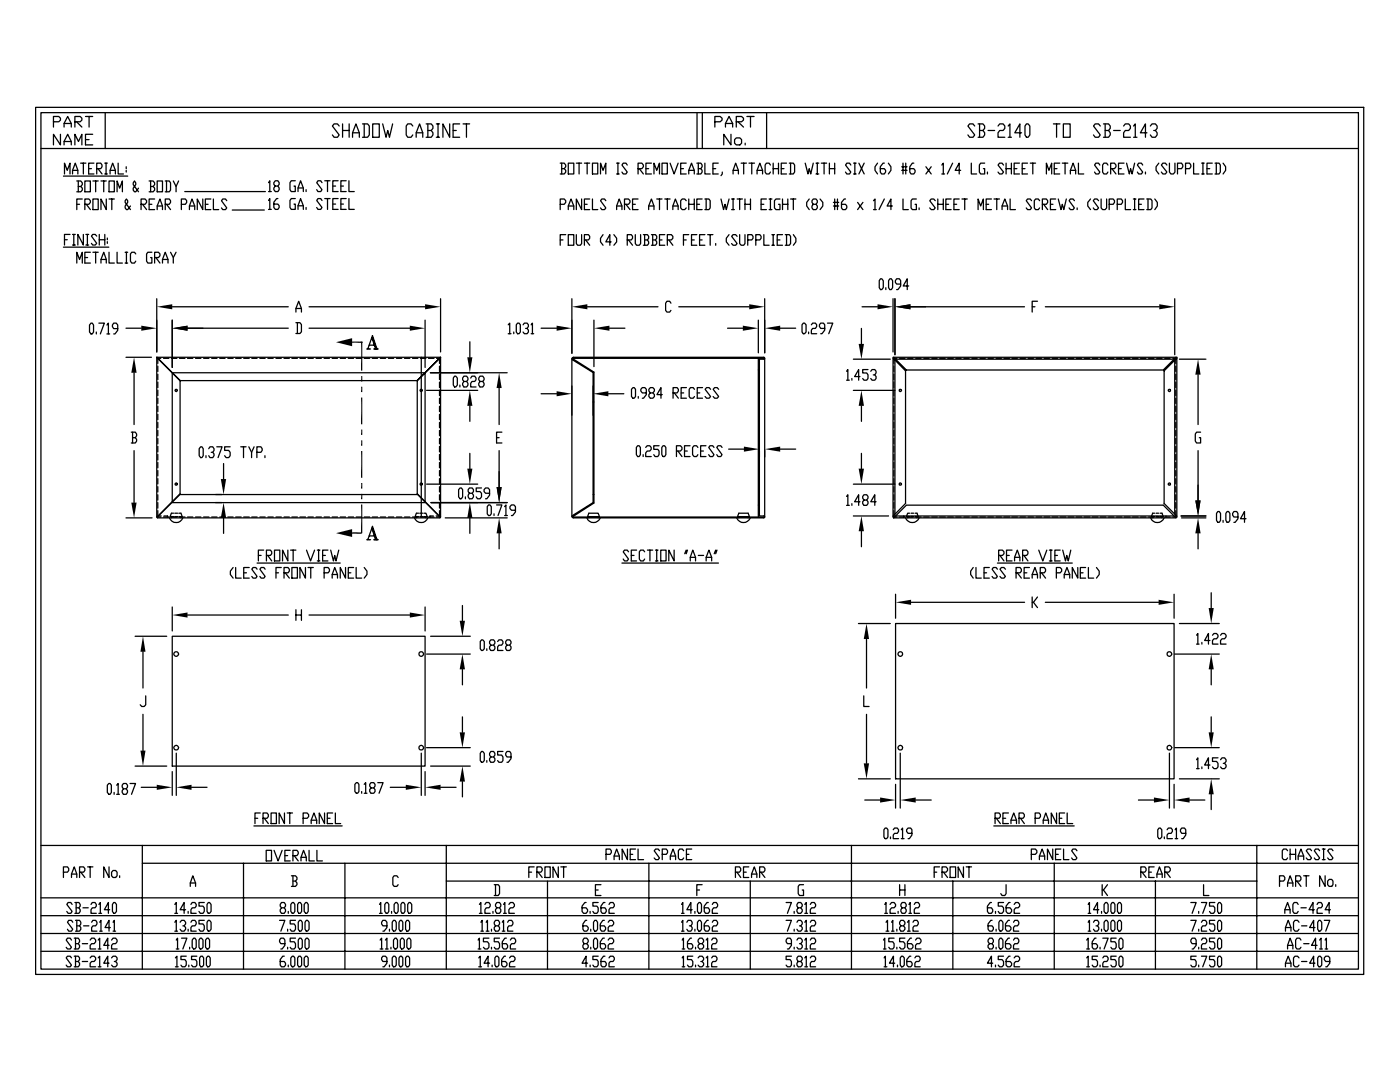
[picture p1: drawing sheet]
<svg xmlns="http://www.w3.org/2000/svg" width="279mm" height="216mm" viewBox="0 0 279 216" stroke-linecap="round" stroke-linejoin="round" font-family="sans-serif">
<g fill="none" stroke="#000" stroke-width=".25">
<path d="M7.1 21.4h265.1v173h-265.1zM8.2 22.5h262.9v170.9h-262.9zM8.2 29.6h262.9M10.7 24.3h1l.4-.3v-.4l-.4-.4h-1v2.2M12.1 26.8v2.1l-1.4-2.1v2.1M12.7 35.1h12.8M12.8 28.9v-.7l.7-1.4 .7 1.4v.7M12.8 25.4v-.8l.7-1.4 .7 1.4v.8M12.8 28.2h1.4M12.8 24.6h1.4M12.9 34.7v-2.1l.5 1.4 .6-1.4v2.1M14.5 34.7v-.7l.5-1.4 .5 1.4v.7"/>
<path d="M14.5 34h1M14.9 28.9v-2.1l.8 1.4 .6-1.4v2.1M14.9 24.3h1.1l.3-.3v-.4l-.3-.4h-1.1v2.2M15.3 24.3l1 1.1M15.3 36.1h.8l.3 .4v.3l-.3 .4M15.6 37.2h.5l.3 .3v.4l-.3 .4h-.8M15.6 36.1v2.2M16.1 32.6h1M16.4 39.7h-1.1v2.1M16.6 32.6v2.1M16.9 36.1h1.1v2.2h-1.1zM17.1 27.9h.7"/>
<path d="M17.1 23.2h1.4M17.7 33.7h.5M17.8 23.2v2.2M18.5 26.8h-1.4v2.1h1.4M18.5 39.7h1.1v2.1h-1.1zM18.5 36.1h1.1M18.8 32.6h-1.1v2.1h1.1M19.1 36.1v2.2M19.3 33.7h.8l.3-.4v-.4l-.3-.3h-.8v2.1M19.6 33.7l.8 1M20.2 36.1h1M20.7 36.1v2.2"/>
<path d="M20.9 32.6h.5M20.9 34.7h.5M21 22.5v7.1M21.2 32.6v2.1M21.2 39.7v2.1l-1-2.1v2.1M21.8 36.1h1v2.2h-1zM21.8 39.7h1M22 34.7v-.7l.5-1.4 .5 1.4v.7M22 34h1M22.3 39.7v2.1M23.4 38.3v-2.2l.5 1.4 .5-1.4v2.2M23.6 32.6v2.1h1"/>
<path d="M25.2 33.3v.4M25.2 34v.3M27.6 37.5l-.5 .8h-.3l-.2-.4v-.4l.5-.7v-.3l-.3-.4-.2 .4v.3l1 1.5M29.8 36.1h.8l.3 .4v.3l-.3 .4M30.1 37.2h.5l.3 .3v.4l-.3 .4h-.8M30.1 36.1v2.2M30.9 39.7h-1.1v2.1h1.1M31.4 36.1h1v2.2h-1zM33 36.1h.8l.2 .4v1.4l-.2 .4h-.8M33.2 36.1v2.2M34.6 36.1l.5 1.1v1.1M35.6 36.1l-.5 1.1"/>
<path d="M36.9 38.2h16.1M40.5 39.7v2.1l-1.1-2.1v2.1M42.1 39.7h-1.1v2.1h1.1M42.6 39.7v2.1h1M53.6 36.4l.2-.3v2.1M53.6 38.2h.5M54.9 37.1l-.2-.3v-.4l.2-.3h.6l.2 .3v.4l-.2 .3h-.6l-.2 .4v.3l.2 .4h.6l.2-.4v-.3l-.2-.4M55.5 39.6h-.3l-.5 .7v1.1l.2 .4h.6l.2-.4v-.3l-.2-.4h-.8M58.9 36.1h-.8l-.2 .3v1.4l.2 .4h.8v-1.1h-.2M58.9 39.6h-.8l-.2 .4v1.4l.2 .4h.8v-1.1h-.2M59.5 38.2v-.7l.5-1.4 .5 1.4v.7M59.5 37.5h1"/>
<path d="M61.1 37.8v.4M64.3 36.4l-.3-.3h-.5l-.3 .3 1.1 1.4-.3 .4h-.5l-.3-.4M64.8 36.1h1.1M64.8 39.6h1.1M65.4 36.1v2.1M65.4 39.6v2.2M66.4 37.1h.6M67.5 36.1h-1.1v2.1h1.1M67.5 39.6h-1.1v2.2h1.1M67.7 25.1l-.3-.4h-.7l-.4 .4 1.4 1.8-.3 .5h-.7l-.4-.5M68 37.1h.5M68.4 24.7v2.7"/>
<path d="M68.4 26h1.3M69.1 36.1h-1.1v2.1h1.1M69.1 39.6h-1.1v2.2h1.1M69.6 36.1v2.1h1.1M69.6 39.6v2.2h1.1M69.7 24.7v2.7M70.4 27.4v-.9l.6-1.8 .7 1.8v.9M70.4 26.5h1.3M72.3 24.7h1.1l.3 .4v1.8l-.3 .5h-1.1M72.7 24.7v2.7M74.4 24.7h1.3v2.7h-1.3zM76.4 24.7l.6 2.7 .4-1.4 .3 1.4 .7-2.7"/>
<path d="M82.4 25.1l-.4-.4h-.6l-.3 .4v1.8l.3 .5h.6l.4-.5M83.1 27.4v-.9l.6-1.8 .7 1.8v.9M83.1 26.5h1.3M85 24.7h1.1l.3 .4v.5l-.3 .4M85.4 26h.7l.3 .5v.4l-.3 .5h-1.1M85.4 24.7v2.7M87.1 24.7h.6M87.1 27.4h.6M87.4 24.7v2.7M89.7 24.7v2.7l-1.3-2.7v2.7M90.4 26h.7M91.7 24.7h-1.3v2.7h1.3"/>
<path d="M92.4 24.7h1.3M93.1 24.7v2.7M111.8 32.6h.8l.3 .3v.4l-.3 .4M112.1 33.7h.5l.3 .3v.3l-.3 .4h-.8M112.1 32.6v2.1M113.4 32.6h1.1v2.1h-1.1zM115 32.6h1.1M115.6 32.6v2.1M116.1 39.7v2.1l-1.1-2.1v2.1M116.6 32.6h1.1M117.2 32.6v2.1M117.7 39.7h-1.1v2.1h1.1"/>
<path d="M118.2 32.6h1.1v2.1h-1.1zM118.2 39.7v2.1h1.1M119.8 34.7v-2.1l.6 1.4 .5-1.4v2.1M123.1 32.6h.5M123.1 34.7h.5M123.3 32.6v2.1M125.2 32.9l-.3-.3h-.5l-.3 .3 1.1 1.4-.3 .4h-.5l-.3-.4M127.3 33.7h.8l.3-.4v-.4l-.3-.3h-.8v2.1M127.3 39.7h-1.1v2.1h1.1M127.6 33.7l.8 1M128.9 33.7h.6M130 32.6h-1.1v2.1h1.1"/>
<path d="M130.5 34.7v-2.1l.6 1.4 .5-1.4v2.1M131.1 39.7h1M131.6 39.7v2.1M132.1 32.6h1.1v2.1h-1.1zM132.7 39.7h1M133.2 39.7v2.1M133.7 32.6l.8 2.1 .8-2.1M135.8 33.7h.6M136.9 32.6h-1.1v2.1h1.1M137.5 34.7v-.7l.5-1.4 .6 1.4v.7M137.5 34h1.1M137.5 39.7v2.1"/>
<path d="M138.6 39.7v2.1M139.1 32.6h.8l.2 .3v.4l-.2 .4M139.1 22.5v7.1M139.4 33.7h.5l.2 .3v.3l-.2 .4h-.8M139.4 32.6v2.1M140.1 39.7h-1v2.1h1M140.2 22.5v7.1M140.7 32.6v2.1h1M140.7 39.7h.8l.2 .3v1.5l-.2 .3h-.8M140.9 39.7v2.1M142.3 33.7h.5M142.7 24.3h1l.4-.3v-.4l-.4-.4h-1v2.2"/>
<path d="M143.3 32.6h-1v2.1h1M143.9 39.7l.5 2.1 .3-1 .2 1 .6-2.1M144.1 34.3v.4l-.2 .4M144.8 25.4v-.8l.7-1.4 .7 1.4v.8M144.8 24.6h1.4M145.9 26.8v2.1l-1.5-2.1v2.1M146 39.7h.6M146.3 34.7v-.7l.5-1.4 .6 1.4v.7M146.3 34h1.1M146.3 39.7v2.1M146.9 24.3h1.1l.4-.3v-.4l-.4-.4h-1.1v2.2M146.9 27.5h.8l.3 .4v.7l-.3 .3h-.8l-.3-.3v-.7z"/>
<path d="M147.1 39.7h1.1M147.3 24.3l1.1 1.1M147.6 39.7v2.1M147.9 32.6h1.1M148.4 32.6v2.1M148.7 39.7v2.1M148.7 28.6v.3M149.1 23.2h1.4M149.5 32.6h1.1M149.8 23.2v2.2M149.8 39.7v2.1M150 32.6v2.1"/>
<path d="M151.1 34.7v-.7l.5-1.4 .6 1.4v.7M151.1 34h1.1M153 39.7h-1.1v2.1h1.1M153 22.5v7.1M153.5 39.7h.6M153.8 32.9l-.3-.3h-.5l-.3 .3v1.4l.3 .4h.5l.3-.4M153.8 39.7v2.1M154.3 33.7h1.1M154.3 32.6v2.1M155.4 32.6v2.1M155.7 39.7h-.8l-.3 .3v1.5l.3 .3h.8v-1h-.3M155.9 33.7h.6"/>
<path d="M156.2 39.7v2.1M157 32.6h-1.1v2.1h1.1M157.2 39.7v2.1M157.5 32.6h.8l.3 .3v1.4l-.3 .4h-.8M157.8 39.7h1M157.8 32.6v2.1M158.3 39.7v2.1M160.7 32.6l.5 2.1 .3-1 .3 1 .5-2.1M161.5 39.7l-.5 .7v.7l.5 .7M162.9 32.6h.5M162.9 34.7h.5M163.1 32.6v2.1"/>
<path d="M163.7 39.7l.5 .7v.7l-.5 .7M163.9 32.6h1.1M164.5 32.6v2.1M165.5 33.7h1.1M165.5 32.6v2.1M166.6 32.6v2.1M166.6 39.7v2.1M167.1 39.7v2.1M168.7 39.7h-.2l-.6 .7v1.1l.3 .3h.5l.3-.3v-.4l-.3-.3h-.8M169.8 32.9l-.3-.3h-.5l-.3 .3 1.1 1.4-.3 .4h-.5l-.3-.4M170.3 32.6h.6M170.3 34.7h.6"/>
<path d="M170.6 32.6v2.1M171.4 32.6l1.1 2.1M172.5 32.6l-1.1 2.1M175.1 32.6l-.5 .7v.7l.5 .7M176.5 32.6h-.3l-.5 .7v1l.2 .4h.6l.2-.4v-.3l-.2-.3h-.8M176.5 39.7l-1.1 2.1M177.3 32.6l.5 .7v.7l-.5 .7M180 34h1M180 33.3h1M180.2 39.7v2.1h1.1M180.2 32.6v2.1M180.8 32.6v2.1"/>
<path d="M182.4 32.6h-.3l-.5 .7v1l.2 .4h.6l.2-.4v-.3l-.2-.3h-.8M182.9 39.7h-.8l-.3 .3v1.5l.3 .3h.8v-1h-.3M184.8 33.3l1 1.4M185.8 33.3l-1 1.4M187.2 39.7v2.1M188 32.9l.3-.3v2.1M188 34.7h.5M188.3 39.7v2.1M189.8 39.7h-1v2.1h1M190.1 32.6l-1 2.1M191.4 39.7h-1v2.1h1M191.7 34h-1.1l.8-1.4v2.1"/>
<path d="M192 39.7h1M192.5 39.7v2.1M193.8 32.6v2.1h1.1M194.5 25.1l-.3-.4h-.7l-.3 .4 1.3 1.8-.3 .5h-.7l-.3-.5M195.2 24.7h1l.3 .4v.5l-.3 .4M195.5 26h.7l.3 .5v.4l-.3 .5h-1M195.5 24.7v2.7M196.5 32.6h-.8l-.2 .3v1.4l.2 .4h.8v-1h-.2M197.1 34.3v.4M197.2 26h1.3M197.9 39.7h-1.1v2.1h1.1M198.4 39.7h1.1"/>
<path d="M198.9 39.7v2.1M199.2 25.1l.3-.4h.7l.3 .4v.5l-.3 .4h-.7l-.3 .5v.9h1.3M200.3 32.9l-.3-.3h-.5l-.3 .3 1.1 1.4-.3 .4h-.5l-.3-.4M200.8 33.7h1M200.8 32.6v2.1M201.2 25.1l.3-.4v2.7M201.2 27.4h.6M201.6 39.7v2.1h1M201.8 32.6v2.1M202.4 33.7h.5M203.5 32.6h-1.1v2.1h1.1M203.9 26.5h-1.4l1-1.8v2.7"/>
<path d="M204 33.7h.6M204.9 24.7h.3l.3 .4v1.8l-.3 .5h-.3l-.3-.5v-1.8zM205.1 32.6h-1.1v2.1h1.1M205.6 32.6h1.1M206.1 32.6v2.1M208.8 34.7v-2.1l.5 1.4 .6-1.4v2.1M210.2 24.7h1.3M210.4 33.7h.5M210.7 39.7h-1.1v2.1h1.1M210.9 24.7v2.7M211.2 39.7l.6 2.1 .2-1 .3 1 .5-2.1M211.5 32.6h-1.1v2.1h1.1"/>
<path d="M212 32.6h1.1M212.2 24.7h1.4v2.7h-1.4zM212.6 32.6v2.1M213.6 34.7v-.7l.6-1.4 .5 1.4v.7M213.6 34h1.1M215.2 32.6v2.1h1.1M217.6 39.7l-.5 .7v.7l.5 .7M219.5 32.9l-.3-.3h-.5l-.3 .3 1.1 1.4-.3 .4h-.5l-.3-.4M219.6 25.1l-.4-.4h-.6l-.4 .4 1.4 1.8-.4 .5h-.6l-.4-.5M219.8 39.7v1.8l.2 .3h.6l.3-.3v-1.8M220.2 24.7h1l.4 .4v.5l-.4 .4M220.6 26h.6l.4 .5v.4l-.4 .5h-1"/>
<path d="M220.6 24.7v2.7M221.1 32.9l-.2-.3h-.6l-.3 .3v1.4l.3 .4h.6l.2-.4M221.7 33.7h.7l.3-.4v-.4l-.3-.3h-.7v2.1M221.9 33.7l.8 1M222.2 26h1.4M223.2 33.7h.6M224.2 25.1l.4-.4h.7l.3 .4v.5l-.3 .4h-.7l-.4 .5v.9h1.4M224.3 32.6h-1.1v2.1h1.1M224.6 39.7v2.1h1M224.8 32.6l.6 2.1 .2-1 .3 1 .5-2.1M226.2 39.7h.5M226.2 25.1l.4-.4v2.7"/>
<path d="M226.2 27.4h.7M226.4 39.7v2.1M228 32.9l-.2-.3h-.6l-.2 .3 1 1.4-.2 .4h-.6l-.2-.4M228.3 39.7h-1.1v2.1h1.1M228.6 34.3v.4M228.9 39.7h.8l.2 .3v1.5l-.2 .3h-.8M228.9 26.5h-1.3l1-1.8v2.7M229.1 39.7v2.1M229.6 25.1l.3-.4h.7l.3 .4v.5l-.3 .4h-.3M230.5 39.7l.5 .7v.7l-.5 .7M230.6 26l.3 .5v.4l-.3 .5h-.7l-.3-.5M231.3 32.6l-.6 .7v.7l.6 .7"/>
<path d="M232.9 32.9l-.3-.3h-.5l-.3 .3 1.1 1.4-.3 .4h-.5l-.3-.4M233.4 32.6v1.7l.3 .4h.5l.3-.4v-1.7M235 33.7h.8l.3-.4v-.4l-.3-.3h-.8v2.1M236.6 33.7h.8l.3-.4v-.4l-.3-.3h-.8v2.1M238.2 32.6v2.1h1.1M239.8 32.6h.5M239.8 34.7h.5M240.1 32.6v2.1M240.9 33.7h.5M241.9 32.6h-1v2.1h1M242.5 32.6h.8l.2 .3v1.4l-.2 .4h-.8M242.7 32.6v2.1"/>
<path d="M244.1 32.6l.5 .7v.7l-.5 .7M12.7 49.3h9M12.9 47.8h.5M14 46.8h-1.1v2.1M14.5 46.8h.5M14.5 48.9h.5M14.7 46.8v2.1M15.3 52.5v-2.2l.6 1.5 .5-1.5v2.2M15.3 40.8h.6M16.6 46.8v2.1l-1.1-2.1v2.1M16.9 40.8h.8l.3-.4v-.4l-.3-.3h-.8v2.1M16.9 51.4h.6"/>
<path d="M17.1 46.8h.6M17.1 48.9h.6M17.2 40.8l.8 1M17.4 46.8v2.1M18 50.3h-1.1v2.2h1.1M18.5 50.3h1.1M19.1 50.3v2.2M19.3 47.1l-.3-.3h-.5l-.3 .3 1.1 1.5-.3 .3h-.5l-.3-.3M19.8 47.8h1.1M19.8 46.8v2.1M20.2 52.5v-.7l.5-1.5 .5 1.5v.7M20.2 51.8h1"/>
<path d="M20.9 46.8v2.1M21.4 47.5v.3M21.4 48.2v.4M21.8 50.3v2.2h1M23.4 50.3v2.2h1M25 52.5h.5M25 50.3h.5M25.2 50.3v2.2M26 41.1l-.5 .7h-.3l-.2-.3v-.4l.5-.7v-.4l-.3-.3-.2 .3v.4l1 1.4M27.1 50.7l-.3-.4h-.5l-.3 .4v1.4l.3 .4h.5l.3-.4M28.2 40.8h.8l.3-.4v-.4l-.3-.3h-.8v2.1M28.4 40.8l.9 1"/>
<path d="M29.8 40.8h.5M30.3 50.3h-.8l-.2 .4v1.4l.2 .4h.8v-1.1h-.2M30.9 51.4h.7l.3-.3v-.4l-.3-.4h-.7v2.2M31.1 51.4l.8 1.1M31.3 59.6v10.6M31.4 41.8v-.7l.5-1.4 .5 1.4v.7M31.4 41.1h1M32.4 52.5v-.7l.6-1.5 .5 1.5v.7M32.4 51.8h1.1M33 40.8h.8l.2-.4v-.4l-.2-.3h-.8v2.1M33.2 40.8l.8 1M34 50.3l.6 1.1v1.1"/>
<path d="M35.1 50.3l-.5 1.1M36.2 40.8h.8l.3-.4v-.4l-.3-.3h-.8v2.1M37.8 41.8v-.7l.5-1.4 .6 1.4v.7M37.8 41.1h1.1M41 40.8h.5M45.3 40l-.3-.3h-.6l-.2 .3 1.1 1.5-.3 .3h-.6l-.2-.3M46.4 41.9h6.3M53.6 40l.2-.4v2.2M53.6 41.8h.5M59.5 41.8v-.7l.5-1.5 .5 1.5v.7M59.5 41.1h1M61.1 41.4v.4"/>
<path d="M64.3 40l-.3-.4h-.5l-.3 .4 1.1 1.4-.3 .4h-.5l-.3-.4M66.4 40.7h.6M68 40.7h.5M87.9 59.6v10.6M111.8 40.8h.8l.3-.4v-.4l-.3-.3h-.8v2.1M111.8 47.9h.6M112.9 46.8h-1.1v2.1M113.4 41.8v-.7l.6-1.4 .5 1.4v.7M113.4 46.8h1.1v2.1h-1.1zM113.4 41.1h1.1M114.1 59.6v10.9M115 46.8v1.8l.3 .3h.5l.3-.3v-1.8"/>
<path d="M116.6 47.9h.8l.3-.4v-.3l-.3-.4h-.8v2.1M116.6 40.8h.6M116.9 47.9l.8 1M120.4 46.8l-.6 .7v.8l.6 .6M120.9 40l-.3-.3h-.5l-.3 .3 1.1 1.5-.3 .3h-.5l-.3-.3M122 48.3h-1.1l.8-1.5v2.1M122.5 46.8l.6 .7v.8l-.6 .6M123.1 41.8v-.7l.5-1.4 .5 1.4v.7M123.1 41.1h1M124.6 40.8h.8l.3-.4v-.4l-.3-.3h-.8v2.1M124.9 40.8l.8 1M125.2 47.9h.8l.2-.4v-.3l-.2-.4h-.8v2.1"/>
<path d="M125.4 47.9l.8 1M126.2 40.8h.6M126.8 46.8v1.8l.2 .3h.6l.2-.3v-1.8M128.4 46.8h.8l.3 .4v.3l-.3 .4M128.7 47.9h.5l.3 .4v.3l-.3 .3h-.8M128.7 46.8v2.1M129.5 41.8v-.7l.5-1.4 .5 1.4v.7M129.5 41.1h1M130 46.8h.8l.3 .4v.3l-.3 .4M130.3 47.9h.5l.3 .4v.3l-.3 .3h-.8M130.3 46.8v2.1M131.6 47.9h.5"/>
<path d="M132.7 46.8h-1.1v2.1h1.1M133.2 47.9h.8l.3-.4v-.3l-.3-.4h-.8v2.1M133.5 47.9l.8 1M134.3 41.8v-.7l.5-1.4 .5 1.4v.7M134.3 41.1h1M136.4 47.9h.5M136.9 40l-.2-.3h-.6l-.3 .3v1.5l.3 .3h.6l.2-.3M137.5 46.8h-1.1v2.1M137.5 40.8h1.1M138 47.9h.6M139.1 46.8h-1.1v2.1h1.1M139.1 40.8h.5"/>
<path d="M139.6 47.9h.5M140.7 46.8h-1.1v2.1h1.1M141.2 46.8h1.1M141.7 46.8v2.1M142.8 48.6v.3M145.5 46.8l-.6 .7v.8l.6 .6M146 41.8h.6M147.1 47.2l-.3-.4h-.5l-.3 .4 1.1 1.4-.3 .3h-.5l-.3-.3M147.6 46.8v1.8l.3 .3h.5l.3-.3v-1.8M148.7 40.8h1.1M149.2 47.9h.8l.3-.4v-.3l-.3-.4h-.8v2.1M150.8 47.9h.8l.3-.4v-.3l-.3-.4h-.8v2.1"/>
<path d="M151.9 40.8h.5M152.4 46.8v2.1h1.1M152.6 59.6v10.8M153.5 41.8h.6M154.1 46.8h.5M154.1 48.9h.5M154.3 46.8v2.1M155.1 47.9h.6M156.2 46.8h-1.1v2.1h1.1M156.2 40.8h1M156.7 46.8h.8l.3 .4v1.4l-.3 .3h-.8M157 46.8v2.1"/>
<path d="M158.3 46.8l.5 .7v.8l-.5 .6M162.3 40.8l-.2-.4v-.4l.2-.3h.6l.2 .3v.4l-.2 .4h-.6l-.2 .3v.4l.2 .3h.6l.2-.3v-.4l-.2-.3M166.3 41.1h1.1M166.3 40.4h1.1M171.2 40.4l1 1.4M172.2 40.4l-1 1.4M174.3 40l.3-.3v2.1M174.3 41.8h.6M175.7 55.6h.3l.3 .4v1.4l-.3 .4h-.3l-.2-.4v-1.4zM176.8 57.4v.4M177.6 55.6h.3l.2 .4v1.4l-.2 .4h-.3l-.3-.4v-1.4zM178.1 41.1h-1.1l.8-1.4v2.1"/>
<path d="M178.2 59.6v10.6M178.6 59.6v11.2M179.7 56.7h-.8l-.2-.4v-.3l.2-.4h.6l.2 .4v1.1l-.5 .7h-.3M181.4 57.1h-1.1l.8-1.5v2.2M183.4 41.5v.3M186.6 40l-.2-.3h-.6l-.3 .3 1.1 1.5-.2 .3h-.6l-.3-.3M187.2 40.8h1.1M188.8 40.8h.5M190.4 40.8h.5M195.2 41.8v-2.1l.5 1.4 .6-1.4v2.1M196.8 40.8h.5M200 41.8v-.7l.5-1.4 .6 1.4v.7"/>
<path d="M200 41.1h1.1M205.9 40l-.3-.3h-.5l-.3 .3 1.1 1.5-.3 .3h-.5l-.3-.3M207.5 40l-.3-.3h-.5l-.3 .3v1.5l.3 .3h.5l.3-.3M208 40.8h.8l.3-.4v-.4l-.3-.3h-.8v2.1M208.3 40.8l.8 1M209.6 40.8h.5M214.4 40l-.2-.3h-.6l-.2 .3 1 1.5-.2 .3h-.6l-.2-.3M215 41.5v.3M219.2 40l-.3-.3h-.5l-.2 .3 1 1.5-.3 .3h-.5l-.2-.3M221.4 40.8h.8l.2-.4v-.4l-.2-.3h-.8v2.1M223 40.8h.8l.2-.4v-.4l-.2-.3h-.8v2.1M226.2 41.8h.5"/>
<path d="M227.2 40.8h.6M234.4 59.6v11.2M18.2 64.5h.2l.3 .4v1.4l-.3 .3h-.2l-.3-.3v-1.4zM19.2 66.3v.3M19.7 64.5h1.1l-.8 2.1M21.3 64.9l.3-.4v2.1M21.3 66.6h.6M23.5 65.6h-.8l-.3-.4v-.3l.3-.4h.5l.3 .4v1l-.6 .7h-.2M25.1 71.3h5.1M25.1 65.5h3.1M26.8 74.4v10.3M31.3 71.3l4.6 4.7v22.5l-4.6 4.7"/>
<path d="M31.3 71.3l4.7 4.6h47.2l4.7-4.6M31.5 73.1v1M31.5 74.7v1M31.5 76.2v1.1M31.5 77.9v1.1M31.5 79.5v1M32.1 71.5h-.6v1M32.6 71.5h1.1M34.2 71.5h1.1M34.4 61.2h23.1M34.4 63.9v9.4M35 77.7h.3l.1 .2-.2 .2-.3-.2z"/>
<path d="M35.8 71.5h1.1M37.4 71.5h1.1M37.4 65.5h20.1M39 71.5h1.1M40.6 71.5h1.1M42.2 71.5h1.1M43.9 71.5h1M45.5 71.5h1M47 71.5h1.1M48.6 71.5h1.1M50.2 71.5h1.1M51.9 71.5h1"/>
<path d="M53.5 71.5h1M55.1 71.5h1M56.7 71.5h1M58.3 71.5h1.1M59.1 62.3v-.7l.5-1.5 .6 1.5v.7M59.1 64.4h.8l.3 .4v1.4l-.3 .3h-.8M59.1 61.6h1.1M59.4 64.4v2.1M59.9 71.5h1.1M61.5 71.5h1M61.7 61.2h23.1M61.7 65.5h20.1"/>
<path d="M63.1 71.5h1M64.7 71.5h1M66.3 71.5h1.1M67.9 71.5h1.1M69.5 71.5h1.1M71.1 71.5h1.1M72.1 68.3h.2M72.2 68.3v5.7M72.2 79.3v5.4M72.7 71.5h1.1M73.2 69.6h.8M73.3 69.6l.1-.1 .3 .1"/>
<path d="M73.4 69.5l.9-2.5 .9 2.6M73.7 68.9h1.1M74.2 67.4l.8 2.2M74.3 71.5h1.1M74.3 67.4l.8 2.2M74.6 69.6h.9M75 69.5l-.3 .1M75 69.4l-.2 .2M75.1 69.4l.3 .2M75.9 71.5h1.1M77.5 71.5h1.1M79.1 71.5h1.1"/>
<path d="M80.7 71.5h1.1M82.3 71.5h1.1M83.9 77.7h.3l.1 .2-.2 .2-.3-.2zM83.9 71.5h1.1M84.1 71.3v31.9M84.8 63.9v9.4M85.1 77.9h10.2M85.5 71.5h1.1M85.9 74.4h15.3M87.1 71.5h.6v1M87.7 73.1v1M87.7 74.7v1"/>
<path d="M87.7 76.2v1.1M87.7 77.9v1.1M87.7 79.5v1M87.9 71.3l-4.6 4.7v22.5l4.6 4.7M90.7 75.1h.3l.3 .3v1.4l-.3 .4h-.3l-.2-.4v-1.4zM91.8 76.8v.4M92.6 76.1l-.3-.3v-.4l.3-.3h.5l.3 .3v.4l-.3 .3h-.5l-.3 .4v.3l.3 .4h.5l.3-.4v-.3l-.3-.4M93.8 68.2v3.1M93.9 75.4l.3-.3h.5l.3 .3v.4l-.3 .3h-.5l-.3 .4v.7h1.1M95.8 76.1l-.3-.3v-.4l.3-.3h.6l.2 .3v.4l-.2 .3h-.6l-.3 .4v.3l.3 .4h.6l.2-.4v-.3l-.2-.4M99.6 77.4v7.3M101.4 64.8l.3-.3v2.1"/>
<path d="M101.4 66.6h.6M102.5 66.3v.3M103.3 64.5h.3l.2 .3v1.5l-.2 .3h-.3l-.3-.3v-1.5zM104.4 64.8l.2-.3h.6l.3 .3v.4l-.3 .3h-.3M105.2 65.5l.3 .4v.4l-.3 .3h-.6l-.2-.3M106 64.8l.3-.3v2.1M106 66.6h.5M108 78.6h3.1M108 65.5h3.1M114.1 71.5v31.6M117.2 61.2h14.1M118.4 77v21.7"/>
<path d="M118.5 63.9v9.3M121.4 78.6h3.1M121.6 65.5h3.1M126.3 77.3h.3l.2 .4v1.4l-.2 .4h-.3l-.3-.4v-1.4zM127.4 79.1v.4M129 78.4h-.8l-.3-.4v-.3l.3-.4h.5l.3 .4v1l-.6 .8h-.2M129.8 78.4l-.3-.4v-.3l.3-.4h.5l.3 .4v.3l-.3 .4h-.5l-.3 .3v.4l.3 .4h.5l.3-.4v-.4l-.3-.3M132.2 78.7h-1.1l.8-1.4v2.2M133.9 60.5l-.3-.4h-.5l-.3 .4v1.4l.3 .4h.5l.3-.4M134.3 78.4h.8l.3-.4v-.3l-.3-.4h-.8v2.2M134.6 78.4l.8 1.1M135.5 61.2h14"/>
<path d="M135.9 78.4h.5M137 77.3h-1.1v2.2h1.1M138.6 77.7l-.3-.4h-.5l-.3 .4v1.4l.3 .4h.5l.3-.4M139.1 78.4h.6M140.2 77.3h-1.1v2.2h1.1M141.8 77.7l-.3-.4h-.5l-.3 .4 1.1 1.4-.3 .4h-.5l-.3-.4M143.4 77.7l-.3-.4h-.5l-.3 .4 1.1 1.4-.3 .4h-.5l-.3-.4M145.2 65.5h3.1M151.3 71.5v2.3h.3M151.3 63.9v6.5M151.3 73.8v27M151.6 73.8v27"/>
<path d="M152.4 71.5h-38.1l4.2 2.8v5.9h-.1v-5.9l-4.1-2.5-.2-.2 .3-.3h38.2v.3l-1 .1v2.1M152.6 71.5v31.7M155.7 65.5h3.1M160.3 64.5h.3l.3 .3v1.5l-.3 .3h-.3l-.2-.3v-1.5zM161.4 66.3v.3M161.9 64.8l.3-.3h.5l.3 .3v.4l-.3 .3h-.5l-.3 .4v.7h1.1M164.6 65.5h-.8l-.3-.3v-.4l.3-.3h.5l.3 .3v1.1l-.6 .7h-.2M165.1 64.5h1.1l-.8 2.1M169 74.1l.2-.4v2.2M169 75.9h.5M170 75.5v.4M170.3 71.7h7.4"/>
<path d="M170.3 77.9h8.3M171.6 75.1h-1l.8-1.4v2.2M171.9 65.5v3.1M172 61.2h3.1M173.2 73.7h-1v.7h.8l.2 .4v.7l-.2 .4h-.6l-.2-.4M173.8 74.1l.2-.4h.6l.2 .4v.3l-.2 .4h-.3M174.6 74.8l.2 .3v.4l-.2 .4h-.6l-.2-.4M178.2 71.5l2.5 2.5v26.5l-2.5 2.5M178.4 71.3l2.5 2.5h51.3l2.5-2.5M178.4 73.1v1M178.4 74.7v1M178.4 76.2v1.1"/>
<path d="M178.4 77.9v1.1M178.4 79.5v1M178.6 71.8v30.8M178.8 71.7h55.5M179 71.5h-.6v1M179.5 71.5h1.1M181.1 71.5h1.1M181.7 61.2h22.8M182.8 71.5h1M184.4 71.5h1M186 71.5h1M187.5 71.5h1.1"/>
<path d="M189.1 71.5h1.1M190.8 71.5h1M192.4 71.5h1M194 71.5h1M195.6 71.5h1M197.2 71.5h1M198.8 71.5h1.1M200.4 71.5h1.1M202 71.5h1M203.6 71.5h1M205.2 71.5h1M206 61.2h.5"/>
<path d="M206.8 71.5h1.1M207.1 60.1h-1.1v2.2M208.4 71.5h1.1M208.6 61.2h22.8M210 71.5h1.1M211.6 71.5h1.1M213.2 71.5h1.1M214.8 71.5h1.1M216.4 71.5h1.1M218 71.5h1.1M219.6 71.5h1.1M221.2 71.5h1.1"/>
<path d="M222.8 71.5h1.1M224.4 71.5h1.1M226 71.5h1.1M227.6 71.5h1.1M229.2 71.5h1.1M230.8 71.5h1.1M232.5 71.5h1M233.2 77.7h.4v.4h-.4zM234.1 71.5h.6v1M234.4 71.8v30.8M234.7 73.1v1M234.7 74.7v1"/>
<path d="M234.7 76.2v1.1M234.7 77.9v1.1M234.7 79.5v1M234.9 71.5l-2.6 2.5v26.5l2.6 2.5M235.4 71.7h5.3M239.1 74.8v9.9M26.2 86.2h.8l.3 .4v.4l-.3 .3M26.5 87.3h.5l.3 .4v.3l-.3 .4h-.8M26.5 86.2v2.2M26.8 89.9v10.4M31.5 81.1v1M31.5 82.7v1"/>
<path d="M31.5 84.3v1M31.5 85.9v1.1M31.5 87.5v1.1M31.5 89.1v1.1M31.5 90.7v1.1M31.5 92.3v1M31.5 93.9v1.1M31.5 95.5v1.1M31.5 97.1v1.1M31.5 98.7v1.1M35.9 98.7h47.5l4.4 4.5v.1h-56.4v-.1zM40 89.2h.3l.3 .3v1.4l-.3 .4h-.3l-.2-.4v-1.4z"/>
<path d="M41.1 90.9v.4M41.7 89.5l.2-.3h.6l.2 .3v.4l-.2 .4h-.3M42.5 90.3l.2 .3v.3l-.2 .4h-.6l-.2-.4M43.3 89.2h1l-.8 2.1M44.6 92.5v3.1M45.9 89.2h-1.1v.7h.8l.3 .4v.6l-.3 .4h-.5l-.3-.4M48 89.2h1.1M48.6 89.2v2.1M49.7 89.2l.5 1.1v1M50.7 89.2l-.5 1.1M51.3 90.3h.8l.2-.4v-.4l-.2-.3h-.8v2.1M52.9 90.9v.4"/>
<path d="M72.2 90v5.3M85.1 96.6h10.2M87.7 81.1v1M87.7 82.7v1M87.7 84.3v1M87.7 85.9v1.1M87.7 87.5v1.1M87.7 89.1v1.1M87.7 90.7v1.1M87.7 92.3v1M87.7 93.9v1.1M87.7 95.5v1.1"/>
<path d="M87.7 97.1v1.1M87.7 98.7v1.1M91.8 97.4h.3l.2 .3v1.4l-.2 .4h-.3l-.3-.4v-1.4zM92.9 99.1v.4M93.7 98.4l-.3-.3v-.4l.3-.3h.5l.3 .3v.4l-.3 .3h-.5l-.3 .4v.3l.3 .4h.5l.3-.4v-.3l-.3-.4M93.8 81v3.1M93.8 90.5v3M96.1 97.4h-1.1v.7h.8l.3 .3v.7l-.3 .4h-.5l-.3-.4M97.7 98.4h-.8l-.3-.3v-.4l.3-.3h.5l.3 .3v1.1l-.5 .7h-.3M99.1 87.3h.5M99.6 89.9v7.3M100.2 86.2h-1.1v2.2h1.1"/>
<path d="M118.5 80.2v18.5M127.3 88.9h.3l.2 .4v1.4l-.2 .4h-.3l-.3-.4v-1.4zM128.4 90.7v.4M128.9 89.3l.3-.4h.5l.3 .4v.4l-.3 .3h-.5l-.3 .4v.7h1.1M131.5 88.9h-1v.8h.8l.2 .3v.7l-.2 .4h-.6l-.2-.4M132.3 88.9h.3l.3 .4v1.4l-.3 .4h-.3l-.2-.4v-1.4zM135 90h.8l.3-.3v-.4l-.3-.4h-.8v2.2M135.3 90l.8 1.1M136.6 90h.6M137.7 88.9h-1.1v2.2h1.1M139.3 89.3l-.3-.4h-.5l-.3 .4v1.4l.3 .4h.5l.3-.4M139.8 90h.6"/>
<path d="M140.9 88.9h-1.1v2.2h1.1M142.5 89.3l-.3-.4h-.5l-.3 .4 1.1 1.4-.3 .4h-.5l-.3-.4M144.1 89.3l-.3-.4h-.5l-.3 .4 1.1 1.4-.3 .4h-.5l-.3-.4M145.4 89.6h3.1M155.7 89.6h3.1M169 99.1l.2-.4v2.1M170.3 96.6h8.3M171.9 81v3.1M171.9 90.5v3M172.4 99.8l-.2-.4v-.3l.2-.4h.6l.2 .4v.3l-.2 .4h-.6l-.2 .3v.4l.2 .3h.6l.2-.3v-.4l-.2-.3M178.4 81.1v1M178.4 82.7v1"/>
<path d="M178.4 84.3v1M178.4 85.9v1.1M178.4 87.5v1.1M178.4 89.1v1.1M178.4 90.7v1.1M178.4 92.3v1M178.4 93.9v1.1M178.4 95.5v1.1M178.4 97.1v1.1M178.4 98.7v1.1M234.7 81.1v1M234.7 82.7v1"/>
<path d="M234.7 84.3v1M234.7 85.9v1.1M234.7 87.5v1.1M234.7 89.1v1.1M234.7 90.7v1.1M234.7 92.3v1M234.7 93.9v1.1M234.7 95.5v1.1M234.7 97.1v1.1M234.7 98.7v1.1M239.1 89.9v10M239.6 86.2h-.8l-.3 .4v1.4l.3 .4h.8v-1.1h-.2"/>
<path d="M25.1 103.3h5.3M31.5 101.9v1.1h.7M31.5 100.3v1.1M32.1 103.2h-.8v-31.9h56.6v31.9h-.8M32.6 103.2h1.1M32.7 103h.7v.2M33.8 103.3a1.42 1.42 0 0 0 1.4 1 1.42 1.42 0 0 0 1.3-1M34.2 103.2h1.1M34.2 103.1v.2M34.3 100.3h50.6M34.4 100.1v-25.7h50.4v25.7M34.6 102.4h-.4l-.2 .7h.6"/>
<path d="M34.9 103.1h.5M34.9 102.4h.5M35.7 102.4h.4l.3 .7h-.7M35.8 103.2h1.1M36.1 103.1v.2M37.4 103.2h1.1M39 103.2h1.1M40.6 103.2h1.1M42.2 103.2h1.1M43.9 103.2h1M44.6 103.3v3.1M45.5 103.2h1"/>
<path d="M46.5 113.2l-.5 .8v.6l.5 .8M47 113.2v2.2h1.1M47 103.2h1.1M48.6 103.2h1.1M48.6 114.3h.6M49.7 113.2h-1.1v2.2h1.1M50.2 103.2h1.1M51.3 113.6l-.2-.4h-.6l-.3 .4 1.1 1.4-.2 .4h-.6l-.3-.4M51.3 112.4h16.6M51.6 110.8h.5M51.9 103.2h1M52.6 109.8h-1v2.1"/>
<path d="M52.9 113.6l-.2-.4h-.6l-.2 .4 1 1.4-.2 .4h-.6l-.2-.4M53.2 110.8h.8l.2-.3v-.4l-.2-.3h-.8v2.1M53.4 110.8l.8 1.1M53.5 103.2h1M54.8 109.8h1v2.1h-1zM55.1 103.2h1M55.1 114.3h.5M56.1 113.2h-1v2.2M56.7 114.3h.8l.2-.3v-.4l-.2-.4h-.8v2.2M56.7 103.2h1M56.9 114.3l.8 1.1M57.4 109.8v2.1l-1-2.1v2.1"/>
<path d="M58 109.8h1.1M58.3 113.2h1.1v2.2h-1.1zM58.3 103.2h1.1M58.5 109.8v2.1M59.9 103.2h1.1M61 113.2v2.2l-1.1-2.2v2.2M61.2 109.8l.8 2.1 .8-2.1M61.5 103.2h1M61.5 113.2h1M62 113.2v2.2M63.1 103.2h1M63.3 109.8h.5"/>
<path d="M63.3 111.9h.5M63.6 109.8v2.1M64.4 110.8h.5M64.7 114.3h.8l.2-.3v-.4l-.2-.4h-.8v2.2M64.7 103.2h1M65.4 109.8h-1v2.1h1M66 109.8l.5 2.1 .3-1.1 .3 1.1 .5-2.1M66.3 115.4v-.8l.5-1.4 .6 1.4v.8M66.3 103.2h1.1M66.3 114.6h1.1M67.9 103.2h1.1M69 113.2v2.2l-1.1-2.2v2.2"/>
<path d="M69.5 103.2h1.1M69.5 114.3h.5M70.6 113.2h-1.1v2.2h1.1M71.1 113.2v2.2h1.1M71.1 103.2h1.1M72.2 100.7v5.7M72.7 113.2l.5 .8v.6l-.5 .8M72.7 103.2h1.1M73.2 107.7h.8M73.3 107.7l.1-.1 .3 .1M73.4 107.6l.9-2.6 .9 2.7M73.7 106.9h1.1"/>
<path d="M74.2 105.4l.8 2.3M74.3 103.2h1.1M74.3 105.4l.8 2.3M74.6 107.7h.9M75 107.6l-.3 .1M75 107.4l-.2 .3M75.1 107.4l.3 .3M75.9 103.2h1.1M77.5 103.2h1.1M79.1 103.2h1.1M80.7 103.2h1.1M82.3 103.2h1.1"/>
<path d="M82.7 103.3a1.42 1.42 0 0 0 1.4 1 1.42 1.42 0 0 0 1.3-1M83.1 103.1v.2M83.5 102.4h-.4l-.3 .7h.7M83.8 103.1h.5M83.8 102.4h.5M83.9 103.2h1.1M84.6 102.4h.4l.3 .7h-.7M85 103.1v.2M85.5 103.2h1.1M85.8 103v.2v-.2h.7M86 100.3h15.2M87.7 101.9v1.1h-.7"/>
<path d="M87.7 100.3v1.1M88.9 103.3h12.3M93.8 103.3v3.1M97.5 100.8h.3l.2 .3v1.4l-.2 .4h-.3l-.3-.4v-1.4zM98.6 102.5v.4M99.1 100.8h1.1l-.8 2.1M99.6 106.4v3.1M100.7 101.1l.3-.3v2.1M100.7 102.9h.6M102.9 101.8h-.8l-.3-.3v-.4l.3-.3h.5l.3 .3v1.1l-.6 .7h-.2M117.1 103.3a1.42 1.42 0 0 0 1.4 1 1.42 1.42 0 0 0 1.3-1M117.5 102.4h1.9l.2 .7h-2.3z"/>
<path d="M117.5 103.1v.2M119.4 103.1v.2M124.1 112.4h19.3M125.4 110.1l-.2-.3h-.6l-.2 .3 1 1.4-.2 .4h-.6l-.2-.4M126 110.8h.5M127 109.8h-1v2.1h1M128.7 110.1l-.3-.3h-.6l-.2 .3v1.4l.2 .4h.6l.3-.4M129.2 109.8h1.1M129.7 109.8v2.1M130.8 109.8h.5M130.8 111.9h.5M131.1 109.8v2.1"/>
<path d="M131.9 109.8h1v2.1h-1zM134.5 109.8v2.1l-1-2.1v2.1M136.9 109.8l-.2 .7M137.2 109.8l-.3 .7M137.8 111.9v-.7l.5-1.4 .5 1.4v.7M137.8 111.2h1M139.4 110.8h1M140.9 111.9v-.7l.6-1.4 .5 1.4v.7M140.9 111.2h1.1M142.8 109.8l-.3 .7M143.1 109.8l-.3 .7M147 103.3a1.45 1.45 0 0 0 1.4 1 1.45 1.45 0 0 0 1.3-1"/>
<path d="M147.4 102.4h1.9l.3 .7h-2.4zM147.4 103.1v.2M149.3 103.1v.2M151.6 100.8v2.2h1v.3h-38.2l-.3-.3 4.3-2.7v-1.6h.1v1.7l-4.2 2.7 38.1 .1M151.6 100.8h-.3v2.4M169 100.8h.5M170 100.5v.3M170.3 103h7M171.6 100.1h-1l.8-1.4v2.1M171.9 106v3.1M174.8 100.1h-1l.8-1.4v2.1M178.4 103.3h56.3"/>
<path d="M178.4 103.2v.1M178.4 101.9v1.1h56.3v-1.1M178.4 100.3v1.1M178.7 118.6v4.8M179 103.2h-.8v-31.9h56.7v31.9h-.8M179.5 103.2h1.1M180.3 103v.2M180.7 103.3a1.45 1.45 0 0 0 1.4 1 1.45 1.45 0 0 0 1.3-1M181.1 103.2h1.1M181.1 103.1v.2M181.5 102.4h-.4l-.2 .7h.6M181.8 103.1h.5"/>
<path d="M181.8 102.4h.5M182.6 102.4h.4l.3 .7h-.7M182.8 103.2h1M183 103.1v.2M184.4 103.2h1M186 103.2h1M187.5 103.2h1.1M189.1 103.2h1.1M190.8 103.2h1M192.4 103.2h1M194 103.2h1M194.2 113.2l-.5 .8v.6l.5 .8"/>
<path d="M194.8 113.2v2.2h1M195.6 103.2h1M196.4 114.3h.5M197.2 103.2h1M197.4 113.2h-1v2.2h1M198.8 103.2h1.1M199.1 113.6l-.3-.4h-.6l-.2 .4 1.1 1.4-.3 .4h-.6l-.2-.4M199.1 112.4h14.9M199.3 110.8h.8l.3-.3v-.4l-.3-.3h-.8v2.1M199.6 110.8l.8 1.1M200.4 103.2h1.1M200.7 113.6l-.3-.4h-.5l-.3 .4 1.1 1.4-.3 .4h-.5l-.3-.4"/>
<path d="M200.9 110.8h.5M202 109.8h-1.1v2.1h1.1M202 103.2h1M202.5 111.9v-.7l.5-1.4 .5 1.4v.7M202.5 111.2h1M202.8 114.3h.8l.2-.3v-.4l-.2-.4h-.8v2.2M203 114.3l.8 1.1M203.6 103.2h1M204.1 110.8h.8l.2-.3v-.4l-.2-.3h-.8v2.1M204.3 110.8l.8 1.1M204.4 114.3h.5M205.2 103.2h1"/>
<path d="M205.4 113.2h-1v2.2h1M206 115.4v-.8l.5-1.4 .6 1.4v.8M206 119.1v2.1M206 114.6h1.1M206.8 103.2h1.1M207.1 119.1l-.9 1.1h-.2M207.3 109.8l.8 2.1 .8-2.1M207.6 114.3h.8l.3-.3v-.4l-.3-.4h-.8v2.2M207.9 114.3l.8 1.1M208.4 103.2h1.1M209.4 109.8h.6M209.4 111.9h.6"/>
<path d="M209.7 109.8v2.1M210 103.2h1.1M210.5 110.8h.5M210.8 114.3h.8l.3-.3v-.4l-.3-.4h-.8v2.2M211.6 109.8h-1.1v2.1h1.1M211.6 103.2h1.1M212.1 109.8l.5 2.1 .3-1.1 .3 1.1 .5-2.1M212.4 115.4v-.8l.5-1.4 .6 1.4v.8M212.4 114.6h1.1M213.2 103.2h1.1M214.8 103.2h1.1M215.1 113.2v2.2l-1.1-2.2v2.2"/>
<path d="M215.6 114.3h.6M216.4 103.2h1.1M216.7 113.2h-1.1v2.2h1.1M217.2 113.2v2.2h1.1M218 103.2h1.1M218.8 113.2l.6 .8v.6l-.6 .8M219.6 103.2h1.1M221.2 103.2h1.1M222.8 103.2h1.1M224.4 103.2h1.1M226 103.2h1.1M227.6 103.2h1.1"/>
<path d="M229.2 103.2h1.1M229.7 103.3a1.42 1.42 0 0 0 1.3 1 1.42 1.42 0 0 0 1.3-1M230 103.1v.2M230.4 102.4h-.4l-.2 .7h.6M230.7 103.1h.5M230.7 102.4h.5M230.8 103.2h1.1M231.5 102.4h.4l.3 .7h-.7M231.9 103.1v.2M232.5 103.2h1M232.7 103v.2M234.3 118.6v4.8"/>
<path d="M234.7 100.3v1.1M234.7 103.2v.1l-2.5-2.5h-51.3l-2.5 2.5M235.7 103h5M235.8 103.3h4.9M239.1 106.4v3.1M241.7 118.3v3M243 102.1h.3l.3 .3v1.4l-.3 .4h-.3l-.2-.4v-1.4zM244.1 103.8v.4M244.9 102.1h.3l.2 .3v1.4l-.2 .4h-.3l-.3-.4v-1.4zM247.1 103.2h-.8l-.3-.4v-.4l.3-.3h.5l.3 .3v1.1l-.6 .7h-.2M248.7 103.5h-1.1l.8-1.4v2.1M27 127h6.3"/>
<path d="M28.5 130v7.3M29.1 138.9v1.7l-.3 .4h-.5l-.3-.4M34.4 127h50.4v25.9h-50.4zM34.4 121.1v4.8M37.4 122.7h20.1M59.1 122.7h1.1M59.1 121.7v2.1M60.2 121.7v2.1M61.7 122.7h20.1M84.8 121.1v4.8M85.1 130.5h8.8M85.9 127h8"/>
<path d="M92.3 120.8v3.1M92.3 133.6v3.1M96.1 127.7h.3l.2 .3v1.5l-.2 .3h-.3l-.3-.3v-1.5zM97.2 129.5v.3M98 128.7l-.3-.3v-.4l.3-.3h.5l.3 .3v.4l-.3 .3h-.5l-.3 .4v.4l.3 .3h.5l.3-.3v-.4l-.3-.4M99.3 128l.3-.3h.5l.3 .3v.4l-.3 .3h-.5l-.3 .4v.7h1.1M101.2 128.7l-.3-.3v-.4l.3-.3h.5l.3 .3v.4l-.3 .3h-.5l-.3 .4v.4l.3 .3h.5l.3-.3v-.4l-.3-.4M171.3 124.4h6.4M172.4 138.9v2.1h1M172.9 127.5v9.8M178.7 124.4h55.6v31h-55.6zM181.8 120.2h22.7"/>
<path d="M206.2 120.2l.9 1M208.6 120.2h22.6M234.4 130.5h8.9M235.4 124.4h7.9M238.8 126.7l.3-.3v2.1M238.8 128.5h.5M239.9 128.2v.3M241.5 127.8h-1.1l.8-1.4v2.1M241.7 133.6v3.1M242 126.7l.3-.3h.5l.3 .3v.4l-.3 .4h-.5l-.3 .3v.7h1.1M243.6 126.7l.3-.3h.5l.3 .3v.4l-.3 .4h-.5l-.3 .3v.7h1.1M21.7 156.3h.3l.2 .4v1.4l-.2 .4h-.3l-.3-.4v-1.4z"/>
<path d="M22.8 158.1v.4M23.3 156.7l.3-.4v2.2M23.3 158.5h.5M24.6 157.4l-.2-.3v-.4l.2-.4h.6l.2 .4v.4l-.2 .3h-.6l-.2 .4v.3l.2 .4h.6l.2-.4v-.3l-.2-.4M26 156.3h1.1l-.9 2.2M27 152.9h6.3M28.2 157.1h3.1M28.5 142.5v7.3M34.4 154v4.7M35.2 150.3v8.4M38.2 157.1h3.1M71.1 156.2h.3l.2 .3v1.4l-.2 .4h-.3l-.3-.4v-1.4z"/>
<path d="M72.2 157.9v.4M72.7 156.5l.3-.3v2.1M72.7 158.3h.5M74 157.2l-.2-.4v-.3l.2-.3h.6l.2 .3v.3l-.2 .4h-.6l-.2 .4v.3l.2 .4h.6l.2-.4v-.3l-.2-.4M75.4 156.2h1.1l-.9 2.1M77.9 157.1h3.1M84.1 150.3v8.4M84.8 154v4.7M85.1 149.2h8.8M85.9 152.9h8M87.9 157.1h3.1M92.3 143v3.1"/>
<path d="M92.3 156v3M96.1 149.9h.3l.2 .4v1.5l-.2 .3h-.3l-.3-.3v-1.5zM97.2 151.8v.3M98 151l-.3-.3v-.4l.3-.4h.5l.3 .4v.4l-.3 .3h-.5l-.3 .4v.4l.3 .3h.5l.3-.3v-.4l-.3-.4M100.4 149.9h-1.1v.8h.8l.3 .3v.8l-.3 .3h-.5l-.3-.3M102 151h-.8l-.3-.3v-.4l.3-.4h.5l.3 .4v1.1l-.6 .7h-.2M171.3 155.4h6.4M172.6 159.6h3M172.9 142.5v9.8M178.7 156.5v4.7M179.7 150.3v10.9M182.8 159.6h3"/>
<path d="M227.2 159.6h3.1M233.4 150.3v10.9M234.3 156.5v4.7M234.4 149.2h8.9M235.4 155.4h7.9M237.4 159.6h3.1M238.8 151.6l.3-.4v2.2M238.8 153.4h.5M239.9 153v.4M241.5 152.7h-1.1l.8-1.5v2.2M241.7 143v3.1M241.7 158.5v3"/>
<path d="M243.1 151.2h-1.1v.7h.8l.3 .4v.7l-.3 .4h-.5l-.3-.4M243.6 151.6l.3-.4h.5l.3 .4v.3l-.3 .4h-.3M244.4 152.3l.3 .4v.3l-.3 .4h-.5l-.3-.4M8.2 179.2h262.9M8.2 168.7h262.9M12.7 174h.8l.2-.3v-.4l-.2-.3h-.8v2.1M14.3 175.1v-.7l.5-1.4 .5 1.4v.7M14.3 174.4h1M15.9 174h.8l.2-.3v-.4l-.2-.3h-.8v2.1M16.1 174l.8 1.1M17.5 173h1M18 173v2.1"/>
<path d="M21.8 173v2.1l-1.1-2.1v2.1M22.6 173.7h.5l.3 .3v.8l-.3 .3h-.5l-.3-.3v-.8zM23.9 174.8v.3M28.4 172.3h242.7M28.4 168.7v24.7M38 176.9v-.7l.5-1.4 .5 1.4v.7M38 176.2h1M48.6 172.3v21.1M50.7 164.8h17.6M50.9 163.3h.5M51.9 162.2h-1v2.1M52.5 163.3h.8l.3-.4v-.3l-.3-.4h-.8v2.1"/>
<path d="M52.7 163.3l.9 1M53.1 169.7h1.1v2.1h-1.1zM54.1 162.2h1.1v2.1h-1.1zM54.7 169.7l.8 2.1 .8-2.1M56.8 162.2v2.1l-1.1-2.1v2.1M56.9 170.7h.5M57.3 162.2h1.1M57.8 162.2v2.1M57.9 169.7h-1v2.1h1M58.2 174.8h.8l.3 .3v.4l-.3 .3M58.5 175.8h.5l.3 .4v.3l-.3 .4h-.8M58.5 170.7h.8l.2-.4v-.3l-.2-.3h-.8v2.1"/>
<path d="M58.5 174.8v2.1M58.7 170.7l.8 1.1M60.1 171.8v-.7l.5-1.4 .5 1.4v.7M60.1 171.1h1M60.5 163.3h.8l.3-.4v-.3l-.3-.4h-.8v2.1M61.7 169.7v2.1h1M62.1 164.3v-.6l.6-1.5 .5 1.5v.6M62.1 163.7h1.1M63.2 169.7v2.1h1.1M64.8 162.2v2.1l-1.1-2.1v2.1M65.3 163.3h.6M66.4 162.2h-1.1v2.1h1.1"/>
<path d="M66.9 162.2v2.1h1.1M68.8 172.3v21.1M79.5 175.1l-.3-.3h-.5l-.3 .3v1.4l.3 .4h.5l.3-.4M89.1 175.8h161.7M89.1 168.7v24.7M98.6 176.5h.8l.3 .4v1.4l-.3 .4h-.8M98.9 176.5v2.2M105.5 174h.6M106.6 173h-1.1v2.1M107.1 174h.8l.3-.3v-.4l-.3-.3h-.8v2.1M107.4 174l.8 1.1M108.8 173h1v2.1h-1z"/>
<path d="M109.3 175.8v17.6M111.4 173v2.1l-1-2.1v2.1M111.9 173h1.1M112.5 173v2.1M118.8 177.6h.6M119.9 176.5h-1.1v2.2h1.1M120.9 170.5h.9l.2-.4v-.3l-.2-.4h-.9v2.1M122.6 171.5v-.7l.5-1.4 .5 1.4v.7M122.6 170.8h1M125.2 169.4v2.1l-1-2.1v2.1M125.8 170.5h.5M126.8 169.4h-1v2.1h1"/>
<path d="M127.3 169.4v2.1h1.1M129.5 172.3v21.1M131.6 169.8l-.2-.4h-.5l-.3 .4 1 1.4-.2 .3h-.5l-.3-.3M132.2 170.5h.8l.2-.4v-.3l-.2-.4h-.8v2.1M133.8 171.5v-.7l.5-1.4 .5 1.4v.7M133.8 170.8h1M136.4 169.8l-.2-.4h-.6l-.2 .4v1.4l.2 .3h.6l.2-.3M137 170.5h.5M138 169.4h-1v2.1h1M139.1 177.6h.5M140.1 176.5h-1v2.2M146.8 174h.8l.2-.3v-.4l-.2-.3h-.8v2.1"/>
<path d="M147.1 174l.7 1.1M148.4 174h.5M149.4 173h-1v2.1h1M149.7 175.8v17.6M150 175.1v-.7l.5-1.4 .5 1.4v.7M150 174.4h1M151.6 174h.8l.3-.3v-.4l-.3-.3h-.8v2.1M151.8 174l.9 1.1M160.4 176.5h-.8l-.3 .4v1.4l.3 .4h.8v-1.1h-.3M169.9 168.7v24.7M176.7 165.2h.3l.2 .4v1.4l-.2 .3h-.3l-.3-.3v-1.4zM177.7 167v.3"/>
<path d="M178.3 165.6l.2-.4h.6l.2 .4v.3l-.2 .4h-.6l-.2 .3v.7h1M179.5 177.6h1.1M179.5 176.5v2.2M179.9 165.6l.2-.4v2.1M179.9 167.3h.5M180.6 176.5v2.2M182 166.3h-.8l-.3-.4v-.3l.3-.4h.5l.3 .4v1l-.5 .7h-.3M186.4 174h.5M187.5 173h-1.1v2.1M188 174h.8l.3-.3v-.4l-.3-.3h-.8v2.1M188.3 174l.8 1.1M189.6 173h1.1v2.1h-1.1z"/>
<path d="M190.2 175.8v17.6M192.3 173v2.1l-1.1-2.1v2.1M192.8 173h1.1M193.4 173v2.1M198.3 164.8h16.1M198.6 163.3h.8l.2-.4v-.3l-.2-.4h-.8v2.1M198.8 163.3l.8 1M200.2 163.3h.5M200.8 176.5v1.8l-.3 .4h-.5l-.3-.4M201.3 162.2h-1.1v2.1h1.1M201.8 164.3v-.6l.5-1.5 .6 1.5v.6M201.8 163.7h1.1"/>
<path d="M203.4 163.3h.8l.2-.4v-.3l-.2-.4h-.8v2.1M203.7 163.3l.7 1M205.8 170.5h.8l.3-.4v-.3l-.3-.4h-.8v2.1M206.6 163.3h.8l.2-.4v-.3l-.2-.4h-.8v2.1M207.4 171.5v-.7l.6-1.4 .5 1.4v.7M207.4 170.8h1.1M208.2 164.3v-.6l.5-1.5 .6 1.5v.6M208.2 163.7h1.1M210.1 169.4v2.1l-1.1-2.1v2.1M210.4 172.3v21.1M210.7 170.5h.5M210.9 162.2v2.1l-1.1-2.1v2.1"/>
<path d="M211.4 163.3h.5M211.7 169.4h-1v2.1h1M212.3 169.4v2.1h1M212.5 162.2h-1.1v2.1h1.1M213 162.2v2.1h1.1M214.9 169.8l-.2-.4h-.6l-.2 .4 1 1.4-.2 .3h-.6l-.2-.3M220 176.5v2.2M220.2 177.6l.8 1.1M221 176.5l-.8 1.1h-.2M227.7 174h.8l.2-.3v-.4l-.2-.3h-.8v2.1M227.9 174l.8 1.1M229.3 174h.5"/>
<path d="M230.3 173h-1v2.1h1M230.6 175.8v17.6M230.9 175.1v-.7l.5-1.4 .5 1.4v.7M230.9 174.4h1M231.3 165.2h.3l.3 .4v1.4l-.3 .3h-.3l-.2-.3v-1.4zM232.4 167v.3M232.5 174h.8l.3-.3v-.4l-.3-.3h-.8v2.1M232.7 174l.9 1.1M232.9 165.6l.3-.4h.5l.3 .4v.3l-.3 .4h-.5l-.3 .3v.7h1.1M234.5 165.6l.3-.4v2.1M234.5 167.3h.5M236.6 166.3h-.8l-.2-.4v-.3l.2-.4h.6l.2 .4v1l-.5 .7h-.3"/>
<path d="M240.2 176.5v2.2h1.1M250.8 168.7v24.7M255.4 175.8h.8l.2-.3v-.4l-.2-.3h-.8v2.1M257 169.8l-.3-.4h-.5l-.3 .4v1.4l.3 .3h.5l.3-.3M257 176.9v-.7l.5-1.4 .5 1.4v.7M257 176.2h1M257.5 169.4v2.1M257.5 170.5h1.1M258.6 175.8h.8l.2-.3v-.4l-.2-.3h-.8v2.1M258.6 169.4v2.1M258.8 175.8l.8 1.1M259.1 171.5v-.7l.5-1.4 .6 1.4v.7"/>
<path d="M259.1 170.8h1.1M260.2 174.8h1M260.7 174.8v2.1M261.7 169.8l-.2-.4h-.5l-.3 .4 1 1.4-.2 .3h-.5l-.3-.3M263.4 169.8l-.3-.4h-.5l-.3 .4 1.1 1.4-.3 .3h-.5l-.3-.3M263.9 169.4h.6M263.9 171.5h.6M264.2 169.4v2.1M264.5 174.8v2.1l-1.1-2.1v2.1M265.3 175.5h.5l.2 .3v.7l-.2 .4h-.5l-.3-.4v-.7zM266 169.8l-.2-.4h-.5l-.3 .4 1 1.4-.2 .3h-.5l-.3-.3M266.6 176.5v.4"/>
<path d="M8.2 189.8h262.9M8.2 186.3h262.9M8.2 182.7h262.9M14.3 187.6l-.3-.4h-.5l-.3 .4 1.1 1.4-.3 .4h-.5l-.3-.4M14.3 191.1l-.3-.3h-.5l-.3 .3 1.1 1.5-.3 .3h-.5l-.3-.3M14.4 180.5l-.3-.4h-.5l-.3 .4 1.1 1.4-.3 .3h-.5l-.3-.3M14.5 184l-.2-.4h-.6l-.2 .4 1 1.4-.2 .4h-.6l-.2-.4M14.8 187.2h.8l.3 .4v.3l-.3 .4M14.8 190.8h.8l.3 .3v.4l-.3 .4M14.9 180.1h.8l.3 .4v.3l-.3 .3M15.1 183.6h.8l.2 .4v.4l-.2 .3M15.1 188.3h.5l.3 .3v.4l-.3 .4h-.8"/>
<path d="M15.1 191.9h.5l.3 .3v.4l-.3 .3h-.8M15.1 187.2v2.2M15.1 190.8v2.1M15.2 181.1h.5l.3 .4v.4l-.3 .3h-.8M15.2 180.1v2.1M15.3 184.7h.6l.2 .4v.3l-.2 .4h-.8M15.3 183.6v2.2M16.4 188.3h1.1M16.4 191.9h1.1M16.6 181.1h1M16.7 184.7h1M18 187.6l.3-.4h.5l.3 .4v.3l-.3 .4h-.5l-.3 .3v.8h1.1"/>
<path d="M18 191.1l.3-.3h.5l.3 .3v.4l-.3 .4h-.5l-.3 .3v.7h1.1M18.2 180.5l.2-.4h.6l.2 .4v.3l-.2 .3h-.6l-.2 .4v.7h1M18.3 184l.2-.4h.6l.2 .4v.4l-.2 .3h-.6l-.2 .4v.7h1M19.6 187.6l.3-.4v2.2M19.6 191.1l.3-.3v2.1M19.6 189.4h.6M19.6 192.9h.6M19.7 180.5l.3-.4v2.1M19.7 182.2h.6M19.9 184l.3-.4v2.2M19.9 185.8h.5M21.8 188.6h-1.1l.8-1.4v2.2"/>
<path d="M21.8 192.2h-1.1l.8-1.4v2.1M21.9 181.5h-1.1l.8-1.4v2.1M22 185.1h-1l.8-1.5v2.2M22.3 187.6l.3-.4h.5l.3 .4v.3l-.3 .4h-.5l-.3 .3v.8h1.1M22.3 191.1l.3-.3h.5l.3 .3v.4l-.3 .4h-.3M22.6 184l.2-.4v2.2M22.6 185.8h.5M22.7 180.1h.2l.3 .4v1.4l-.3 .3h-.2l-.3-.3v-1.4zM23.1 191.9l.3 .3v.4l-.3 .3h-.5l-.3-.3M34.9 180.5l.3-.4v2.1M34.9 184l.3-.4v2.2M34.9 182.2h.5"/>
<path d="M34.9 185.8h.5M35 191.1l.3-.3v2.1M35 192.9h.6M35.2 187.6l.2-.4v2.2M35.2 189.4h.5M35.9 184l.3-.4h.5l.3 .4v.4l-.3 .3h-.2M36.2 187.2h1.1l-.8 2.2M36.7 184.7l.3 .4v.3l-.3 .4h-.5l-.3-.4M37 181.5h-1.1l.8-1.4v2.1M37.2 190.8h-1.1v.7h.8l.3 .4v.7l-.3 .3h-.5l-.3-.3M37.5 181.9v.3M37.5 185.4v.4"/>
<path d="M37.7 192.6v.3M37.8 189v.4M38.1 180.5l.3-.4h.5l.3 .4v.3l-.3 .3h-.5l-.3 .4v.7h1.1M38.1 184l.3-.4h.5l.3 .4v.4l-.3 .3h-.5l-.3 .4v.7h1.1M38.7 187.2h.2l.3 .4v1.4l-.3 .4h-.2l-.3-.4v-1.4zM39.3 190.8h-1.1v.7h.8l.3 .4v.7l-.3 .3h-.5l-.3-.3M40 187.2h.2l.3 .4v1.4l-.3 .4h-.2l-.3-.4v-1.4zM40.1 190.8h.3l.2 .3v1.5l-.2 .3h-.3l-.3-.3v-1.5zM40.8 180.1h-1.1v.7h.8l.3 .3v.8l-.3 .3h-.5l-.3-.3M40.8 183.6h-1.1v.8h.8l.3 .3v.7l-.3 .4h-.5l-.3-.4M41.3 187.2h.3l.2 .4v1.4l-.2 .4h-.3l-.3-.4v-1.4zM41.4 190.8h.3l.3 .3v1.5l-.3 .3h-.3l-.2-.3v-1.5z"/>
<path d="M41.6 180.1h.2l.3 .4v1.4l-.3 .3h-.2l-.3-.3v-1.4zM41.6 183.6h.2l.3 .4v1.4l-.3 .4h-.2l-.3-.4v-1.4zM55.8 183.6h1.1l-.9 2.2M56.2 181.1l-.3-.3v-.3l.3-.4h.5l.3 .4v.3l-.3 .3h-.5l-.3 .4v.4l.3 .3h.5l.3-.3v-.4l-.3-.4M56.7 190.8h-.3l-.5 .7v1.1l.3 .3h.5l.3-.3v-.4l-.3-.3h-.8M56.9 188.3h-.9l-.2-.4v-.3l.2-.4h.6l.3 .4v1l-.6 .8h-.3M57.4 185.4v.4M57.4 189v.4M57.5 181.9v.3M57.5 192.6v.3M58.3 180.1h.3l.2 .4v1.4l-.2 .3h-.3l-.3-.3v-1.4zM58.3 190.8h.3l.2 .3v1.5l-.2 .3h-.3l-.3-.3v-1.5z"/>
<path d="M59 183.6h-1.1v.8h.8l.3 .3v.7l-.3 .4h-.5l-.3-.4M59 187.2h-1.1v.7h.8l.3 .4v.7l-.3 .4h-.5l-.3-.4M59.6 180.1h.3l.3 .4v1.4l-.3 .3h-.3l-.2-.3v-1.4zM59.6 190.8h.3l.3 .3v1.5l-.3 .3h-.3l-.2-.3v-1.5zM59.8 183.6h.3l.2 .4v1.4l-.2 .4h-.3l-.3-.4v-1.4zM59.8 187.2h.3l.2 .4v1.4l-.2 .4h-.3l-.3-.4v-1.4zM61 180.1h.3l.2 .4v1.4l-.2 .3h-.3l-.3-.3v-1.4zM61 190.8h.3l.2 .3v1.5l-.2 .3h-.3l-.3-.3v-1.5zM61.1 183.6h.3l.3 .4v1.4l-.3 .4h-.3l-.2-.4v-1.4zM61.1 187.2h.3l.3 .4v1.4l-.3 .4h-.3l-.2-.4v-1.4zM75.7 180.5l.3-.4v2.1M75.7 182.2h.6"/>
<path d="M75.9 187.6l.3-.4v2.2M75.9 189.4h.5M76.9 187.6l.3-.4v2.2M76.9 189.4h.6M77.1 180.1h.2l.3 .4v1.4l-.3 .3h-.2l-.3-.3v-1.4zM77.2 184.7h-.8l-.2-.3v-.4l.2-.4h.5l.3 .4v1.1l-.5 .7h-.3M77.2 191.9h-.8l-.2-.4v-.4l.2-.3h.5l.3 .3v1.1l-.5 .7h-.3M77.7 185.4v.4M77.7 192.6v.3M78 189v.4M78.1 181.9v.3M78.5 183.6h.3l.3 .4v1.4l-.3 .4h-.3l-.2-.4v-1.4z"/>
<path d="M78.5 190.8h.3l.3 .3v1.5l-.3 .3h-.3l-.2-.3v-1.5zM78.8 187.2h.3l.2 .4v1.4l-.2 .4h-.3l-.3-.4v-1.4zM79 180.1h.2l.3 .4v1.4l-.3 .3h-.2l-.3-.3v-1.4zM79.9 183.6h.2l.3 .4v1.4l-.3 .4h-.2l-.3-.4v-1.4zM79.9 190.8h.2l.3 .3v1.5l-.3 .3h-.2l-.3-.3v-1.5zM80.1 187.2h.3l.3 .4v1.4l-.3 .4h-.3l-.2-.4v-1.4zM80.3 180.1h.3l.2 .4v1.4l-.2 .3h-.3l-.3-.3v-1.4zM81.2 183.6h.3l.2 .4v1.4l-.2 .4h-.3l-.3-.4v-1.4zM81.2 190.8h.3l.2 .3v1.5l-.2 .3h-.3l-.3-.3v-1.5zM81.5 187.2h.2l.3 .4v1.4l-.3 .4h-.2l-.3-.4v-1.4zM81.6 180.1h.3l.3 .4v1.4l-.3 .3h-.3l-.2-.3v-1.4zM95.4 187.6l.3-.4v2.2"/>
<path d="M95.4 189.4h.6M95.5 191.1l.3-.3v2.1M95.5 192.9h.6M95.7 180.5l.3-.4v2.1M95.7 182.2h.5M96 184l.2-.4v2.2M96 185.8h.5M96.8 180.5l.2-.4h.6l.2 .4v.3l-.2 .3h-.6l-.2 .4v.7h1M97 184l.3-.4v2.2M97 185.8h.6M97.6 187.2h-1.1v.7h.8l.3 .4v.7l-.3 .4h-.5l-.3-.4M97.7 192.2h-1.1l.8-1.4v2.1"/>
<path d="M98.1 185.4v.4M98.1 189v.4M98.2 192.6v.3M98.4 181.9v.3M98.9 184.7l-.3-.3v-.4l.3-.4h.5l.3 .4v.4l-.3 .3h-.5l-.3 .4v.3l.3 .4h.5l.3-.4v-.3l-.3-.4M99 190.8h.3l.3 .3v1.5l-.3 .3h-.3l-.2-.3v-1.5zM99.1 181.1l-.2-.3v-.3l.2-.4h.6l.2 .4v.3l-.2 .3h-.6l-.2 .4v.4l.2 .3h.6l.2-.3v-.4l-.2-.4M99.7 187.2h-1.1v.7h.8l.3 .4v.7l-.3 .4h-.5l-.3-.4M100.2 184l.3-.4v2.2M100.2 185.8h.6M100.5 180.5l.3-.4v2.1M100.5 182.2h.5"/>
<path d="M100.9 190.8h-.3l-.5 .7v1.1l.3 .3h.5l.3-.3v-.4l-.3-.3h-.8M101 187.2h-.2l-.6 .7v1.1l.3 .4h.5l.3-.4v-.4l-.3-.3h-.8M101.3 184l.3-.4h.5l.3 .4v.4l-.3 .3h-.5l-.3 .4v.7h1.1M101.6 180.5l.3-.4h.5l.3 .4v.3l-.3 .3h-.5l-.3 .4v.7h1.1M101.7 191.1l.3-.3h.5l.3 .3v.4l-.3 .4h-.5l-.3 .3v.7h1.1M101.9 187.6l.2-.4h.6l.2 .4v.3l-.2 .4h-.6l-.2 .3v.8h1M116.6 188.3l-.3-.4v-.3l.3-.4h.5l.3 .4v.3l-.3 .4h-.5l-.3 .3v.4l.3 .4h.5l.3-.4v-.4l-.3-.3M117 180.1h-.3l-.5 .7v1.1l.3 .3h.5l.3-.3v-.4l-.3-.4h-.8M117.1 183.6h-.3l-.5 .8v1l.3 .4h.5l.3-.4v-.3l-.3-.4h-.8M117.3 192.2h-1.1l.8-1.4v2.1M117.8 181.9v.3M117.8 192.6v.3"/>
<path d="M117.9 185.4v.4M117.9 189v.4M118.7 183.6h.3l.3 .4v1.4l-.3 .4h-.3l-.3-.4v-1.4zM118.7 187.2h.3l.3 .4v1.4l-.3 .4h-.3l-.3-.4v-1.4zM119.4 180.1h-1.1v.7h.8l.3 .3v.8l-.3 .3h-.5l-.3-.3M119.4 190.8h-1.1v.7h.8l.3 .4v.7l-.3 .3h-.5l-.3-.3M120.6 183.6h-.3l-.5 .8v1l.3 .4h.5l.3-.4v-.3l-.3-.4h-.8M120.6 187.2h-.3l-.5 .7v1.1l.3 .4h.5l.3-.4v-.4l-.3-.3h-.8M120.7 180.1h-.3l-.5 .7v1.1l.3 .3h.5l.3-.3v-.4l-.3-.4h-.8M120.7 190.8h-.3l-.5 .7v1.1l.3 .3h.5l.3-.3v-.4l-.3-.3h-.8M121.4 184l.3-.4h.5l.3 .4v.4l-.3 .3h-.5l-.3 .4v.7h1.1M121.4 187.6l.3-.4h.5l.3 .4v.3l-.3 .4h-.5l-.3 .3v.8h1.1"/>
<path d="M121.5 180.5l.3-.4h.5l.3 .4v.3l-.3 .3h-.5l-.3 .4v.7h1.1M121.5 191.1l.3-.3h.5l.3 .3v.4l-.3 .4h-.5l-.3 .3v.7h1.1M136 180.5l.3-.4v2.1M136 184l.3-.4v2.2M136 182.2h.5M136 185.8h.5M136.1 187.6l.3-.4v2.2M136.1 191.1l.3-.3v2.1M136.1 189.4h.6M136.1 192.9h.6M137.1 184l.2-.4h.6l.2 .4v.4l-.2 .3h-.3M137.9 184.7l.2 .4v.3l-.2 .4h-.6l-.2-.4"/>
<path d="M138 187.2h-.2l-.6 .7v1.1l.3 .4h.5l.3-.4v-.4l-.3-.3h-.8M138.1 181.5h-1l.8-1.4v2.1M138.3 190.8h-1.1v.7h.8l.3 .4v.7l-.3 .3h-.5l-.3-.3M138.7 181.9v.3M138.7 185.4v.4M138.8 189v.4M138.8 192.6v.3M139.3 191.1l.3-.3h.5l.3 .3v.4l-.3 .4h-.2M139.5 180.1h.2l.3 .4v1.4l-.3 .3h-.2l-.3-.3v-1.4zM139.5 183.6h.2l.3 .4v1.4l-.3 .4h-.2l-.3-.4v-1.4zM139.6 188.3l-.3-.4v-.3l.3-.4h.5l.3 .4v.3l-.3 .4h-.5l-.3 .3v.4l.3 .4h.5l.3-.4v-.4l-.3-.3M140.1 191.9l.3 .3v.4l-.3 .3h-.5l-.3-.3"/>
<path d="M140.9 187.6l.3-.4v2.2M140.9 191.1l.3-.3v2.1M140.9 189.4h.6M140.9 192.9h.6M141.4 180.1h-.3l-.6 .7v1.1l.3 .3h.6l.2-.3v-.4l-.2-.4h-.9M141.4 183.6h-.3l-.6 .8v1l.3 .4h.6l.2-.4v-.3l-.2-.4h-.9M142 187.6l.3-.4h.5l.3 .4v.3l-.3 .4h-.5l-.3 .3v.8h1.1M142 191.1l.3-.3h.5l.3 .3v.4l-.3 .4h-.5l-.3 .3v.7h1.1M142.2 180.5l.2-.4h.6l.2 .4v.3l-.2 .3h-.6l-.2 .4v.7h1M142.2 184l.2-.4h.6l.2 .4v.4l-.2 .3h-.6l-.2 .4v.7h1M156.9 180.1h1l-.8 2.1M156.9 183.6h1l-.8 2.2"/>
<path d="M157.9 188.3h-.8l-.2-.4v-.3l.2-.4h.6l.2 .4v1l-.5 .8h-.3M157.9 190.8h-1v.7h.8l.2 .4v.7l-.2 .3h-.6l-.2-.3M158.5 181.9v.3M158.5 185.4v.4M158.5 189v.4M158.5 192.6v.3M159 184l.3-.4h.5l.3 .4v.4l-.3 .3h-.2M159 187.6l.3-.4h.5l.3 .4v.3l-.3 .4h-.2M159.3 181.1l-.3-.3v-.3l.3-.4h.5l.3 .4v.3l-.3 .3h-.5l-.3 .4v.4l.3 .3h.5l.3-.3v-.4l-.3-.4M159.3 191.9l-.3-.4v-.4l.3-.3h.5l.3 .3v.4l-.3 .4h-.5l-.3 .3v.4l.3 .3h.5l.3-.3v-.4l-.3-.3M159.8 184.7l.3 .4v.3l-.3 .4h-.5l-.3-.4M159.8 188.3l.3 .3v.4l-.3 .4h-.5l-.3-.4"/>
<path d="M160.6 180.5l.3-.4v2.1M160.6 184l.3-.4v2.2M160.6 187.6l.3-.4v2.2M160.6 191.1l.3-.3v2.1M160.6 182.2h.6M160.6 185.8h.6M160.6 189.4h.6M160.6 192.9h.6M161.7 180.5l.3-.4h.5l.3 .4v.3l-.3 .3h-.5l-.3 .4v.7h1.1M161.7 184l.3-.4h.5l.3 .4v.4l-.3 .3h-.5l-.3 .4v.7h1.1M161.7 187.6l.3-.4h.5l.3 .4v.3l-.3 .4h-.5l-.3 .3v.8h1.1M161.7 191.1l.3-.3h.5l.3 .3v.4l-.3 .4h-.5l-.3 .3v.7h1.1"/>
<path d="M176.3 187.6l.3-.4v2.2M176.3 189.4h.5M176.4 191.1l.3-.3v2.1M176.4 192.9h.6M176.6 180.5l.2-.4v2.1M176.6 182.2h.5M176.8 184l.3-.4v2.2M176.8 185.8h.6M177.6 180.5l.3-.4h.5l.3 .4v.3l-.3 .3h-.5l-.3 .4v.7h1.1M177.9 184l.3-.4v2.2M177.9 185.8h.5M178.4 187.2h-1v.7h.8l.2 .4v.7l-.2 .4h-.6l-.2-.4"/>
<path d="M178.6 192.2h-1.1l.8-1.4v2.1M179 185.4v.4M179 189v.4M179.1 192.6v.3M179.2 181.9v.3M179.8 184.7l-.3-.3v-.4l.3-.4h.5l.3 .4v.4l-.3 .3h-.5l-.3 .4v.3l.3 .4h.5l.3-.4v-.3l-.3-.4M179.9 190.8h.3l.3 .3v1.5l-.3 .3h-.3l-.2-.3v-1.5zM180 181.1l-.2-.3v-.3l.2-.4h.6l.2 .4v.3l-.2 .3h-.6l-.2 .4v.4l.2 .3h.6l.2-.3v-.4l-.2-.4M180.6 187.2h-1.1v.7h.8l.3 .4v.7l-.3 .4h-.5l-.3-.4M181.1 184l.3-.4v2.2M181.1 185.8h.6M181.4 180.5l.3-.4v2.1"/>
<path d="M181.4 182.2h.5M181.8 190.8h-.3l-.5 .7v1.1l.3 .3h.5l.2-.3v-.4l-.2-.3h-.8M181.9 187.2h-.2l-.6 .7v1.1l.3 .4h.5l.3-.4v-.4l-.3-.3h-.8M182.2 184l.3-.4h.5l.3 .4v.4l-.3 .3h-.5l-.3 .4v.7h1.1M182.5 180.5l.2-.4h.6l.2 .4v.3l-.2 .3h-.6l-.2 .4v.7h1M182.6 191.1l.2-.3h.6l.2 .3v.4l-.2 .4h-.6l-.2 .3v.7h1M182.7 187.6l.3-.4h.5l.3 .4v.3l-.3 .4h-.5l-.3 .3v.8h1.1M197.5 188.3l-.3-.4v-.3l.3-.4h.5l.2 .4v.3l-.2 .4h-.5l-.3 .3v.4l.3 .4h.5l.2-.4v-.4l-.2-.3M197.9 180.1h-.3l-.5 .7v1.1l.2 .3h.6l.2-.3v-.4l-.2-.4h-.8M198 183.6h-.3l-.5 .8v1l.3 .4h.5l.2-.4v-.3l-.2-.4h-.8M198.1 192.2h-1l.8-1.4v2.1M198.7 181.9v.3"/>
<path d="M198.7 192.6v.3M198.8 185.4v.4M198.8 189v.4M199.6 183.6h.3l.3 .4v1.4l-.3 .4h-.3l-.3-.4v-1.4zM199.6 187.2h.3l.3 .4v1.4l-.3 .4h-.3l-.3-.4v-1.4zM200.3 180.1h-1.1v.7h.8l.3 .3v.8l-.3 .3h-.5l-.3-.3M200.3 190.8h-1.1v.7h.8l.3 .4v.7l-.3 .3h-.5l-.3-.3M201.5 183.6h-.3l-.5 .8v1l.3 .4h.5l.3-.4v-.3l-.3-.4h-.8M201.5 187.2h-.3l-.5 .7v1.1l.3 .4h.5l.3-.4v-.4l-.3-.3h-.8M201.6 180.1h-.3l-.5 .7v1.1l.3 .3h.5l.3-.3v-.4l-.3-.4h-.8M201.6 190.8h-.3l-.5 .7v1.1l.3 .3h.5l.3-.3v-.4l-.3-.3h-.8M202.3 184l.2-.4h.6l.2 .4v.4l-.2 .3h-.6l-.2 .4v.7h1"/>
<path d="M202.3 187.6l.2-.4h.6l.2 .4v.3l-.2 .4h-.6l-.2 .3v.8h1M202.4 180.5l.3-.4h.5l.3 .4v.3l-.3 .3h-.5l-.3 .4v.7h1.1M202.4 191.1l.3-.3h.5l.3 .3v.4l-.3 .4h-.5l-.3 .3v.7h1.1M216.9 187.6l.3-.4v2.2M216.9 191.1l.3-.3v2.1M216.9 189.4h.5M216.9 192.9h.5M217.2 180.5l.2-.4v2.1M217.2 184l.2-.4v2.2M217.2 182.2h.5M217.2 185.8h.5M218.2 184l.3-.4h.5l.3 .4v.4l-.3 .3h-.3"/>
<path d="M218.7 187.2h-.2l-.5 .7v1.1l.2 .4h.5l.3-.4v-.4l-.3-.3h-.7M219 184.7l.3 .4v.3l-.3 .4h-.5l-.3-.4M219 190.8h-1v.7h.7l.3 .4v.7l-.3 .3h-.5l-.2-.3M219.3 181.5h-1.1l.8-1.4v2.1M219.5 189v.4M219.5 192.6v.3M219.8 181.9v.3M219.8 185.4v.4M220.1 187.2h1l-.8 2.2M220.1 191.1l.2-.3h.6l.2 .3v.4l-.2 .4h-.6l-.2 .3v.7h1M220.6 180.1h.3l.2 .4v1.4l-.2 .3h-.3l-.3-.3v-1.4zM220.6 183.6h.3l.2 .4v1.4l-.2 .4h-.3l-.3-.4v-1.4z"/>
<path d="M222 180.1h.2l.3 .4v1.4l-.3 .3h-.2l-.3-.3v-1.4zM222 183.6h.2l.3 .4v1.4l-.3 .4h-.2l-.3-.4v-1.4zM222.8 187.2h-1.1v.7h.8l.3 .4v.7l-.3 .4h-.5l-.3-.4M222.8 190.8h-1.1v.7h.8l.3 .4v.7l-.3 .3h-.5l-.3-.3M223.3 180.1h.3l.2 .4v1.4l-.2 .3h-.3l-.3-.3v-1.4zM223.3 183.6h.3l.2 .4v1.4l-.2 .4h-.3l-.3-.4v-1.4zM223.6 187.2h.2l.3 .4v1.4l-.3 .4h-.2l-.3-.4v-1.4zM223.6 190.8h.2l.3 .3v1.5l-.3 .3h-.2l-.3-.3v-1.5zM237.7 180.1h1l-.8 2.1M237.7 183.6h1l-.8 2.2M238.7 188.3h-.8l-.2-.4v-.3l.2-.4h.6l.2 .4v1l-.5 .8h-.3M238.7 190.8h-1v.7h.8l.2 .4v.7l-.2 .3h-.6l-.2-.3"/>
<path d="M239.2 181.9v.3M239.2 185.4v.4M239.2 189v.4M239.2 192.6v.3M239.8 180.1h1l-.8 2.1M239.8 184l.2-.4h.6l.2 .4v.4l-.2 .3h-.6l-.2 .4v.7h1M239.8 187.6l.2-.4h.6l.2 .4v.3l-.2 .4h-.6l-.2 .3v.8h1M239.8 190.8h1l-.8 2.1M242.4 180.1h-1v.7h.8l.2 .3v.8l-.2 .3h-.6l-.2-.3M242.4 183.6h-1v.8h.8l.2 .3v.7l-.2 .4h-.6l-.2-.4M242.4 187.2h-1v.7h.8l.2 .4v.7l-.2 .4h-.6l-.2-.4M242.4 190.8h-1v.7h.8l.2 .4v.7l-.2 .3h-.6l-.2-.3"/>
<path d="M243.2 180.1h.3l.3 .4v1.4l-.3 .3h-.3l-.2-.3v-1.4zM243.2 183.6h.3l.3 .4v1.4l-.3 .4h-.3l-.2-.4v-1.4zM243.2 187.2h.3l.3 .4v1.4l-.3 .4h-.3l-.2-.4v-1.4zM243.2 190.8h.3l.3 .3v1.5l-.3 .3h-.3l-.2-.3v-1.5zM256.4 182.2v-.7l.6-1.4 .5 1.4v.7M256.4 181.5h1.1M256.5 185.8v-.7l.6-1.5 .5 1.5v.7M256.5 192.9v-.7l.6-1.4 .5 1.4v.7M256.5 185.1h1.1M256.5 192.2h1.1M257 189.4v-.8l.5-1.4 .5 1.4v.8M257 188.6h1"/>
<path d="M259.1 180.5l-.3-.4h-.5l-.3 .4v1.4l.3 .3h.5l.3-.3M259.2 184l-.2-.4h-.6l-.3 .4v1.4l.3 .4h.6l.2-.4M259.2 191.1l-.2-.3h-.6l-.3 .3v1.5l.3 .3h.6l.2-.3M259.6 187.6l-.2-.4h-.6l-.2 .4v1.4l.2 .4h.6l.2-.4M259.6 181.1h1.1M259.8 184.7h1M259.8 191.9h1M260.2 188.3h1M262.3 181.5h-1.1l.8-1.4v2.1M262.4 185.1h-1l.8-1.5v2.2M262.4 192.2h-1l.8-1.4v2.1M262.8 180.5l.3-.4h.6l.2 .4v.3l-.2 .3h-.6l-.3 .4v.7h1.1"/>
<path d="M262.8 188.6h-1.1l.9-1.4v2.2M263.2 183.6h.3l.3 .4v1.4l-.3 .4h-.3l-.2-.4v-1.4zM263.2 190.8h.3l.3 .3v1.5l-.3 .3h-.3l-.2-.3v-1.5zM263.4 187.6l.3-.4v2.2M263.4 189.4h.5M264.3 183.6h1.1l-.8 2.2M264.5 187.6l.2-.4v2.2M264.5 189.4h.5M265.4 191.9h-.8l-.3-.4v-.4l.3-.3h.5l.3 .3v1.1l-.6 .7h-.2M265.5 181.5h-1l.8-1.4v2.1"/>
<circle cx="179.7" cy="77.9" r=".24"/>
<circle cx="35.2" cy="96.6" r=".24"/>
<circle cx="84" cy="96.6" r=".24"/>
<circle cx="179.7" cy="96.6" r=".25"/>
<circle cx="233.4" cy="96.6" r=".24"/>
<circle cx="35.2" cy="130.5" r=".47"/>
<circle cx="84.1" cy="130.5" r=".47"/>
<circle cx="179.7" cy="130.5" r=".46"/>
<circle cx="233.4" cy="130.5" r=".47"/>
<circle cx="35.2" cy="149.2" r=".47"/>
<circle cx="84.1" cy="149.2" r=".47"/>
<circle cx="179.7" cy="149.2" r=".46"/>
<circle cx="233.4" cy="149.2" r=".47"/>
</g>
<g fill="#000">
<path d="M26.8 71.3l.5 3.1h-1.1zM28.2 65l3.1 .5-3.1 .5zM31.3 61.2l3.1-.5v1zM34.4 65.5l3-.5v1zM67.1 68.3l3.2-.8v1.6zM72.1 77.2l.2 1h-.2zM72.1 75.1l.2 1h-.2zM70.3 68.4l1.9-.2v.2zM70.3 68.2h1.9l-1.9 .2zM72.1 77.2h.2v1zM72.1 75.1h.2v1zM81.8 65l3 .5-3 .5z"/>
<path d="M84.8 60.7l3.1 .5-3.1 .5zM93.3 71.3h1l-.5 3.1zM99.6 74.4l.5 3h-1zM111.1 78.1l3 .5-3 .5zM111.1 65l3 .5-3 .5zM114.1 61.2l3.1-.5v1zM118.4 78.6l3-.5v1zM118.5 65.5l3.1-.5v1zM148.3 65l3 .5-3 .5zM149.5 60.7l3.1 .5-3.1 .5zM152.6 65.5l3.1-.5v1zM171.4 68.6h1l-.5 3.1z"/>
<path d="M175.1 60.7l3.1 .5-3.1 .5zM178.6 61.2l3.1-.5v1zM231.4 60.7l3 .5-3 .5zM239.1 71.7l.5 3.1h-1.1zM44.1 95.6h1l-.5 3.1zM72.1 98.6l.2 1h-.2zM72.1 96.4l.2 1.1h-.2zM72.1 87.9l.2 1h-.2zM72.1 85.7l.2 1.1h-.2zM72.1 98.6h.2v1zM72.1 96.4h.2v1.1zM72.1 87.9h.2v1z"/>
<path d="M72.1 85.7h.2v1.1zM93.8 77.9l.5 3.1h-1zM93.3 93.5h1l-.5 3.1zM99.1 97.2h1l-.5 3.1zM148.5 89.1l3.1 .5-3.1 .5zM152.6 89.6l3.1-.5v1zM171.9 77.9l.5 3.1h-1zM171.4 93.5h1l-.5 3.1zM238.5 99.9h1.1l-.5 3.1zM26.2 100.3h1.1l-.5 3zM44.6 100.3l.5 3h-1zM67.1 106.4l3.2-.8v1.5z"/>
<path d="M70.3 106.2h1.9l-1.9 .3zM70.3 106.5l1.9-.3v.3zM93.8 100.3l.5 3h-1zM99.6 103.3l.5 3.1h-1zM171.9 103l.5 3h-1zM178.7 120.2l3.1-.5v1zM231.2 119.7l3.1 .5-3.1 .5zM239.1 103.3l.5 3.1h-1.1zM28.5 127l.5 3h-1zM34.4 122.7l3-.5v1zM81.8 122.2l3 .5-3 .5zM92.3 130.5l.5 3.1h-1.1z"/>
<path d="M91.7 123.9h1.1l-.5 3.1zM172.9 124.4l.5 3.1h-1zM241.7 130.5l.5 3.1h-1zM241.2 121.3h1l-.5 3.1zM28 149.8h1l-.5 3.1zM31.3 156.6l3.1 .5-3.1 .5zM35.2 157.1l3-.5v1zM81 156.6l3.1 .5-3.1 .5zM84.8 157.1l3.1-.5v1zM91.7 146.1h1.1l-.5 3.1zM92.3 152.9l.5 3.1h-1.1zM172.4 152.3h1l-.5 3.1z"/>
<path d="M175.6 159.1l3.1 .5-3.1 .5zM179.7 159.6l3.1-.5v1zM230.3 159.1l3.1 .5-3.1 .5zM234.3 159.6l3.1-.5v1zM241.2 146.1h1l-.5 3.1zM241.7 155.4l.5 3.1h-1z"/>
</g>
</svg>
